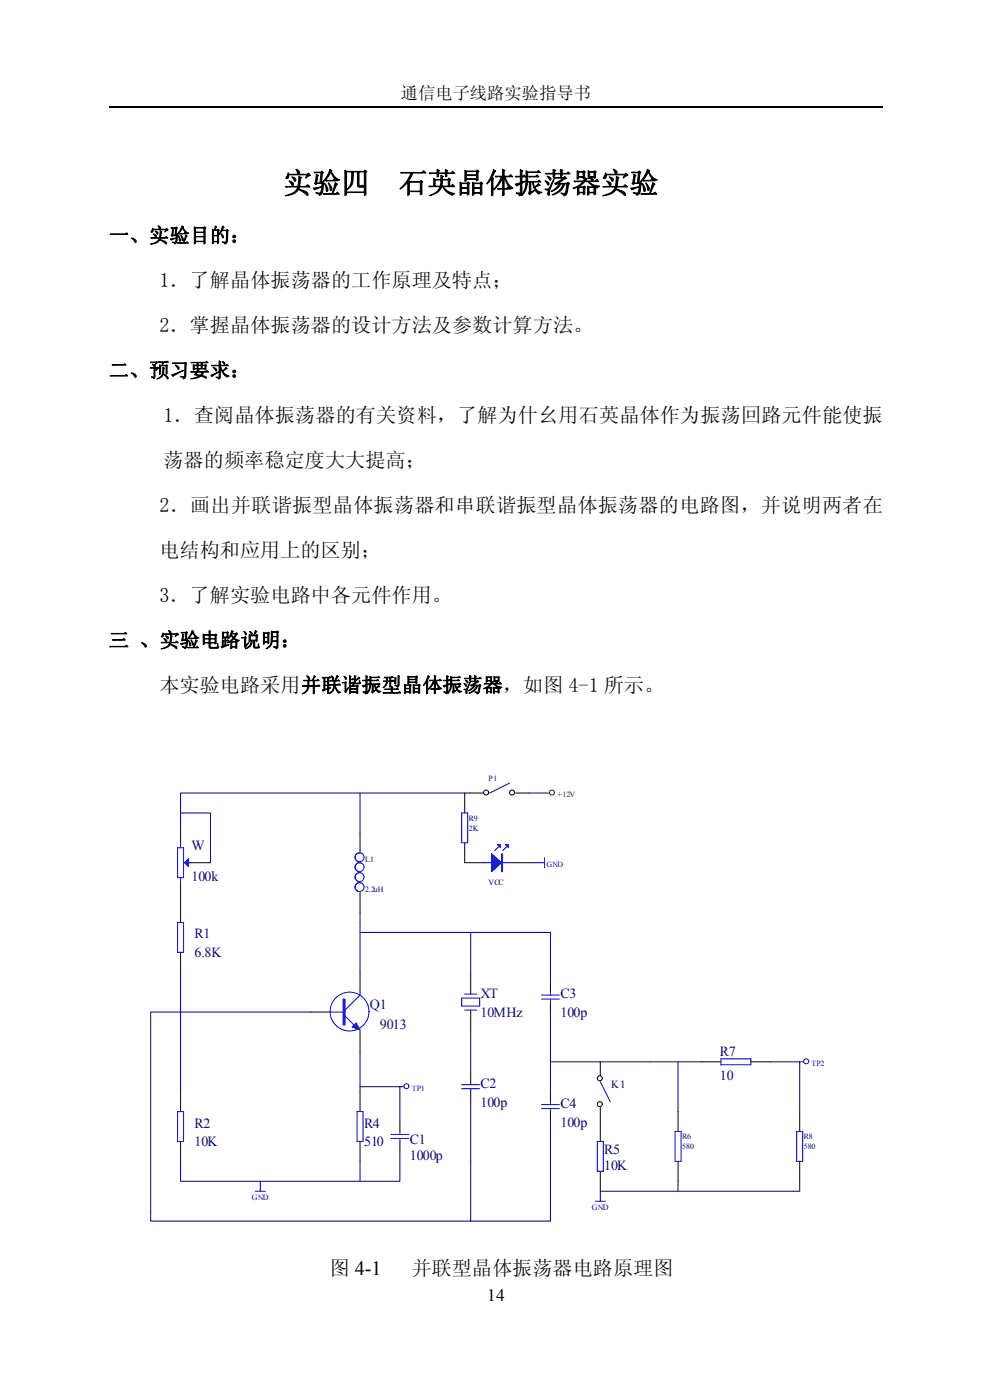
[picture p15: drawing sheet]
<svg xmlns="http://www.w3.org/2000/svg" width="182mm" height="257mm" viewBox="0 0 182 257" stroke-linecap="round" stroke-linejoin="round" font-family="sans-serif">
<defs><g id="words">
<g font-size="5.3">
<text x="52" y="35.4">实验四</text>
<text x="73.2" y="35.4">石英晶体振荡器实验</text>
</g>
<g font-size="3.7">
<text x="20" y="44.5">一、实验目的：</text>
<text x="29.3" y="52.7">1．了解晶体振荡器的工作原理及特点；</text>
<text x="29.3" y="61">2．掌握晶体振荡器的设计方法及参数计算方法。</text>
<text x="20" y="69.2">二、预习要求：</text>
<text x="30" y="77.5">1．查阅晶体振荡器的有关资料，了解为什幺用石英晶体作为振荡回路元件能使振</text>
<text x="30" y="85.7">荡器的频率稳定度大大提高；</text>
<text x="29.3" y="94">2．画出并联谐振型晶体振荡器和串联谐振型晶体振荡器的电路图，并说明两者在</text>
<text x="29.3" y="102.3">电结构和应用上的区别；</text>
<text x="29.3" y="110.5">3．了解实验电路中各元件作用。</text>
<text x="20" y="118.8">三 、实验电路说明：</text>
<text x="29.3" y="127">本实验电路采用并联谐振型晶体振荡器，如图 4-1 所示。</text>
<text x="60.5" y="234">图 4-1</text>
<text x="75.5" y="234">并联型晶体振荡器电路原理图</text>
</g>
<g font-size="3.2">
<text x="73.5" y="18.2">通信电子线路实验指导书</text>
<text x="89.4" y="238.8">14</text>
</g>
<g font-size="2.6" fill="#000080">
<text x="35.1" y="156">W</text>
<text x="35.1" y="161.7">100k</text>
<text x="35.7" y="172.3">R1</text>
<text x="35.7" y="175.8">6.8K</text>
<text x="67.9" y="185.3">Q1</text>
<text x="88.2" y="183.2">XT</text>
<text x="102.8" y="183.2">C3</text>
<text x="69.7" y="188.9">9013</text>
<text x="88.2" y="186.7">10MHz</text>
<text x="102.8" y="186.7">100p</text>
<text x="132.1" y="193.8">R7</text>
<text x="88.2" y="199.7">C2</text>
<text x="88.2" y="203.2">100p</text>
<text x="102.8" y="203.4">C4</text>
<text x="132.1" y="198.2">10</text>
<text x="35.7" y="207">R2</text>
<text x="66.8" y="207">R4</text>
<text x="102.8" y="206.8">100p</text>
<text x="35.7" y="210.5">10K</text>
<text x="66.8" y="210.5">510</text>
<text x="75.2" y="210.1">C1</text>
<text x="75.2" y="213">1000p</text>
<text x="110.9" y="211.9">R5</text>
<text x="110.9" y="214.9">10K</text>
</g>
<text font-size="2" fill="#000080" x="112.2" y="199.7">K1</text>
<g font-size="1.5" fill="#000080">
<text x="89.7" y="143.4">P1</text>
<text x="86" y="150.7">R9</text>
<text x="86" y="152.5">2K</text>
<text x="67" y="158.2">L1</text>
<text x="67" y="163.7">2.2uH</text>
<text x="89.7" y="162.4">VCC</text>
<text x="125.1" y="209.2">R6</text>
<text x="147.5" y="209.2">R8</text>
<text x="125.1" y="211">580</text>
<text x="147.5" y="211">580</text>
</g>
<text font-size="1.5" fill="#800000" x="102.3" y="146.3">+12V</text>
<g font-size="1.5" fill="#00f">
<text x="100.3" y="159.1">GND</text>
<text x="148.9" y="195.7">TP2</text>
<text x="75.6" y="200.2">TP1</text>
<text x="46.2" y="220.4">GND</text>
<text x="108.6" y="222.2">GND</text>
</g>
</g></defs>
<path d="M20 19.6h142" fill="none" stroke="#000" stroke-width=".25"/>
<path d="M23.1 137.4h137v91.2h-137z" fill-rule="evenodd" fill="#fff"/>
<g fill="none" stroke="#000" stroke-width=".18">
<path d="M33.1 151.1v3.6M35 158.4h3.6M66.1 152.9v3.7M85.3 154.7v3.7h3.6M85.3 145.6v3.7M86.2 145.6h2.5M94.4 158.4h3.7M94.6 145.6h2.6M33.1 162v7.4M33.1 174.8v3.7M66.1 163.9v3.6M66.1 178.5v3.7"/>
<path d="M86.4 178.5v3.7M56.9 185.8h3.7M66.1 189.5v3.6M86.4 185.8v3.7M86.4 196.8v1.8M101 180.3v1.9M101 184v1.8M110.1 194.9v2.6M128.6 194.9h3.7M137.8 194.9h3.6M33.1 200.4v3.7M33.1 209.6v3.6"/>
<path d="M66.1 200.4v3.7M66.1 209.6v3.6M73.4 205.9v1.8M73.4 209.6v1.8M86.4 200.4v1.9M101 200.4v1.9M101 204.1v1.8M110.1 203.4v6.2M110.1 215.1v3.6M124.4 204.1v3.6M124.4 213.2v3.7M146.7 204.1v3.6"/>
<path d="M146.7 213.2v3.7"/>
<circle cx="89.2" cy="145.5" r=".46"/>
<circle cx="94" cy="145.5" r=".46"/>
<circle cx="110.1" cy="198" r=".46"/>
<circle cx="110.1" cy="202.7" r=".46"/>
</g>
<g fill="none" stroke="#00f" stroke-width=".18">
<path d="M32.6 155.6h1.1v5.5h-1.1zM33.1 154.7v.9M33.7 158.4h1.3M66.1 156.6a.82 .82 0 0 0-.9 1 .82 .82 0 0 0 1.3 .4 .82 .82 0 0 0-.2-1.4 .82 .82 0 0 0-1.2 .7 .82 .82 0 0 0 1 .9M66.1 158.4a.82 .82 0 0 0-.9 1 .82 .82 0 0 0 1.3 .4 .82 .82 0 0 0-.2-1.3 .82 .82 0 0 0-1.2 .6 .82 .82 0 0 0 1 .9M84.7 149.3h1.1v5.4h-1.1zM88.9 158.4h5.5M91.5 155.5l-.7 .7M92.9 155.5l-.7 .7M93.5 143.8l-3.7 1.8M98.1 158.4h1.8M99.9 157.5v1.8"/>
<path d="M32.6 169.4h1.1v5.4h-1.1zM33.1 161.1v.9M66.1 160.2a.82 .82 0 0 0-.9 1 .82 .82 0 0 0 1.3 .5 .82 .82 0 0 0-.2-1.4 .82 .82 0 0 0-1.2 .7 .82 .82 0 0 0 1 .8M66.1 162.1a.82 .82 0 0 0-.9 1 .82 .82 0 0 0 1.3 .4 .82 .82 0 0 0-.2-1.4 .82 .82 0 0 0-1.2 .7 .82 .82 0 0 0 1 .9M60.6 185.8h2.7M63.3 186.5l1.7 1.7M66.1 182.2v.5l-2.8 2.7M66.1 189.1v.4M73.4 199.5h.7M84.7 199.1h3.3M84.7 199.9h3.3M84.7 183.2h3.3v1.5h-3.3z"/>
<path d="M85.3 182.5h2.2M85.3 185.4h2.2M86.4 182.2v.3M86.4 185.4v.4M86.4 198.6v.5M86.4 199.9v.5M99.4 182.7h3.2M99.4 183.4h3.2M101 182.2v.5M101 183.4v.6M110.1 198.6l1.9 3.7M132.3 194.4h5.5v1.1h-5.5z"/>
<path d="M146.7 194.9h.8M32.6 204.1h1.1v5.5h-1.1zM46.9 218.7h1.8M47.8 216.9v1.8M65.5 204.1h1.1v5.5h-1.1zM71.7 209h3.3M71.7 208.3h3.3M73.4 207.7v.6M73.4 209v.6M99.4 202.8h3.2M99.4 203.5h3.2M101 202.3v.5"/>
<path d="M101 203.5v.6M109.6 209.6h1.1v5.5h-1.1zM110.1 218.7v1.8M123.9 207.7h1.1v5.5h-1.1zM146.2 207.7h1.1v5.5h-1.1zM109.2 220.5h1.9"/>
<circle cx="64.1" cy="185.7" r="3.6"/>
<circle cx="74.6" cy="199.4" r=".46"/>
<circle cx="147.9" cy="194.9" r=".46"/>
</g>
<g fill="#00f" stroke="#00f" stroke-width=".18">
<path d="M64.6 188.5l.7-.7 .8 1.3z"/>
<path d="M33.9 158.4l.7-.7v1.4z"/>
<path d="M90.2 156.7l1.8 1.7-1.8 1.6z"/>
<path d="M92.8 155.1h.5v.5z"/>
<path d="M91.3 155.1h.6v.5z"/>
<path d="M62.9 183.4h.4v4.8h-.4z" fill-rule="evenodd"/>
<path d="M92 156.7h.2v3.3h-.2z" fill-rule="evenodd"/>
</g>
<g fill="none" stroke="#000080" stroke-width=".18">
<path d="M33.1 149.3h5.5v9.1M66.1 145.6v7.3M86.2 145.6h-53.1v5.5M97.2 145.6h2.9M33.1 178.5v21.9M66.1 167.5v11M66.1 171.2h34.9v9.1M86.4 171.2v7.3M56.9 185.8h-29.3v38.4h58.8M66.1 199.5h7.3v6.4M66.1 193.1v7.3M86.4 189.5v7.3"/>
<path d="M101 185.8v14.6M101 194.9h27.6M124.4 194.9v9.2M141.4 194.9h5.3v9.2M33.1 213.2v3.7h33v-3.7M73.4 211.4v5.5h-7.3M86.4 202.3v21.9M101 205.9v18.3h-14.6M124.4 216.9v1.8M146.7 216.9v1.8h-36.6"/>
</g>
<g fill="none" stroke="#800000" stroke-width=".18">
<path d="M100.1 145.6h.7"/>
<circle cx="101.3" cy="145.5" r=".46"/>
</g>
<use href="#words"/>
</svg>
